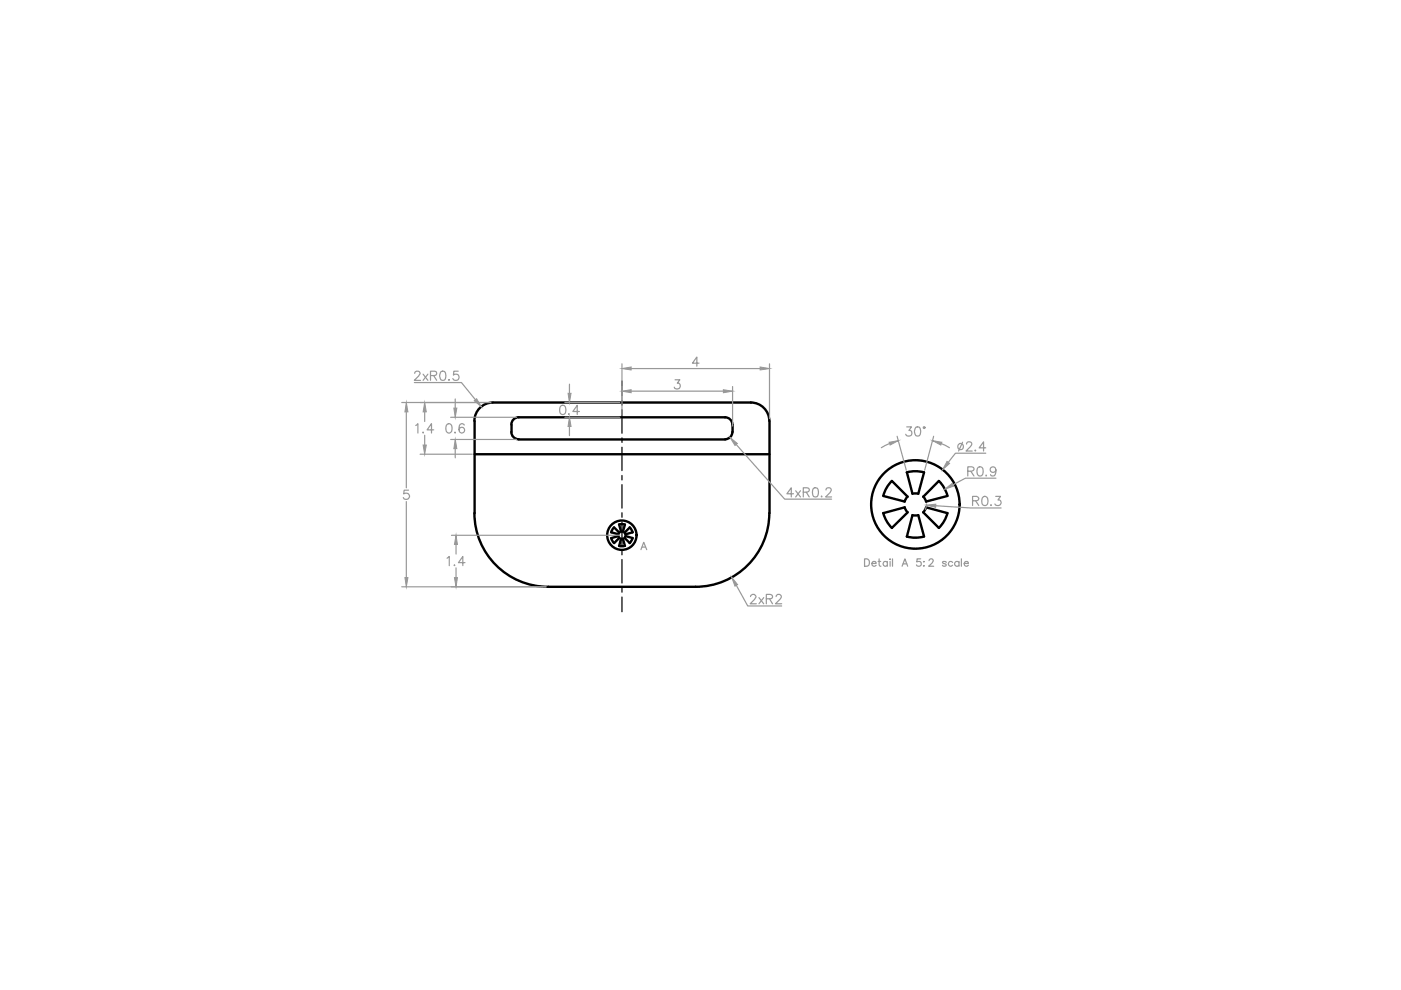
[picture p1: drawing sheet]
<svg xmlns="http://www.w3.org/2000/svg" width="297mm" height="210mm" viewBox="0 0 297 210" stroke-linecap="round" stroke-linejoin="round" font-family="sans-serif">
<!-- layer: 0 -->
<g fill="none" stroke="#000" stroke-width=".51">
<path d="M100.6 96.3h62.6M108.4 91.6a1.54 1.54 0 0 0 1.6 1.5M108.5 90v1.6M110 93.2h43.8M153.7 88.5a1.54 1.54 0 0 1 1.6 1.5M153.8 88.5h-43.8a1.54 1.54 0 0 0-1.6 1.5M155.3 90v1.6a1.54 1.54 0 0 1-1.6 1.5M159.2 85.3a3.9 3.9 0 0 1 3.9 4M159.2 85.3h-54.7a3.9 3.9 0 0 0-3.9 4v19.5M163.2 89.3v19.5M100.6 108.8a15.6 15.6 0 0 0 15.6 15.6h31.3M129.6 114.1l.6 1"/>
<path d="M129.6 112.9l1.5 .4 .2-.4M130.2 111.8l-.6 1.1M130.2 111.8l1.1 1.1M131.1 113.7l.2 .3M131.1 113.7l-1.5 .4M131.2 111.2h1.3M131.2 115.7h1.3M131.3 111.2l.3 1.5h.4M131.3 114l-1.1 1.1M131.6 114.2h.4M131.7 114.3l-.4 1.4M132.1 114.3l.4 1.4"/>
<path d="M132.4 114l1.1 1.1 .6-1M132.5 111.2l-.4 1.5M132.6 113.7l-.2 .3M132.6 113.7l1.6 .4M133.5 111.8l.6 1.1M133.5 111.8l-1.1 1.1M134.2 112.9l-1.6 .4-.2-.4M163.1 108.8a15.6 15.6 0 0 1-15.6 15.6M187.3 108.8l.7 1.7 1.1 1.4M187.3 105.2l4.5 1.1 .6-1M189.1 102l-1.1 1.4-.7 1.7M189.1 102l3.3 3.3"/>
<path d="M192.3 100.1l1.8-.2 1.8 .2M192.3 100.2l1.2 4.5h1.2l1.2-4.5M192.3 113.7l1.2-4.5h1.2l1.2 4.5-1.8 .3-1.8-.2M192.4 108.6l-.6-1-4.5 1.2M192.4 108.6l-3.3 3.3M199.1 102l-3.4 3.3M199.1 102l1.1 1.4 .7 1.7M200.9 108.8l-4.6-1.2-.6 1 3.4 3.3M200.9 105.2l-4.6 1.1-.6-1M200.9 108.8l-.7 1.7-1.1 1.4"/>
<circle cx="131.8" cy="113.5" r="3.1"/>
<circle cx="194.1" cy="107" r="9.4"/>
</g>
<g fill="none" stroke="#000" stroke-width=".25">
<path d="M131.9 80.8v3.1M131.9 84.9v1M131.9 86.9v5M131.9 92.8v1M131.9 94.8v5M131.9 100.8v1M131.9 102.7v5M131.9 108.7v1M131.9 110.7v5M131.9 116.6v1M131.9 118.6v5M131.9 124.6v1"/>
<path d="M131.9 126.6v3.1"/>
</g>
<!-- layer: dim -->
<g fill="none" stroke="#989898" stroke-width=".25">
<path d="M87.9 79.2l.1-.3 .3-.2h.4l.4 .4-.3 .6-1 .9h1.4M89.7 79.3l1 1.3M90.7 79.3l-1 1.3M91.3 79.6l1.1-.1 .2-.3-.1-.3-.4-.2h-.8v1.9M91.9 79.6l.7 1M93.5 78.8a.64 .64 0 0 1 .9 .3 .99 .99 0 0 1-.6 1.5 1.06 1.06 0 0 1-.5-1.5zM97.2 78.7h-1l-.1 .8a.68 .68 0 0 1 1.1 .1 .68 .68 0 0 1-.2 1 .68 .68 0 0 1-1-.3M131.9 77.1v10.9M133.8 78.1h27.4M148.2 77h-1.4l.9-1.3v1.9M163.2 77.1v11.7M85.2 85.3h18.9"/>
<path d="M86.1 87.3v16.1M87.8 81.1h10l3 3.7M88.1 90.2l.5-.4v2M89.1 96.3h11M89.7 91.6v.2l.1-.1M90 87.3v2.1M90 92.3v2.1M91.9 91.1h-1.3l.9-1.3v2M94.8 90a.59 .59 0 0 1 1 .2 1.32 1.32 0 0 1-.5 1.6h-.2a1.24 1.24 0 0 1-.3-1.8zM95.2 80.5l-.1 .1h.2M95.5 88.5h14M95.5 93.2h14"/>
<path d="M96.5 91.6v.2l.1-.1M96.5 84.6v1.9M96.5 95.1v2M98.4 90.1l-.1-.1a.59 .59 0 0 0-.9 .2 1.2 1.2 0 0 0 .5 1.6 .6 .6 0 0 0 .6-.5 .6 .6 0 0 0-.5-.7 .6 .6 0 0 0-.7 .5M119 86a.64 .64 0 0 1 .9 .3 1.25 1.25 0 0 1-.5 1.6h-.2a1.23 1.23 0 0 1-.2-1.9zM119.8 85.3h11.6M119.8 88.5h11.6M120.6 87.7l-.1 .1h.2M120.7 81.4v2M120.7 90.4v2M122.9 87.2h-1.4l.9-1.3v2M133.8 82.9h19.6"/>
<path d="M143.1 80.5h1l-.5 .7a.64 .64 0 0 1 .5 1.1 .64 .64 0 0 1-1.1-.2M155.3 82v8.3M156.1 94.2l10.3 11.6h9.9M188.6 94l-1.7 .9M190.2 92.5l2 7.2M192.2 90.5h1.1l-.6 .8a.65 .65 0 0 1 .6 .9 .65 .65 0 0 1-1.1 .1l-.2-.2M194.2 90.6a.64 .64 0 0 1 .9 .3 .99 .99 0 0 1-.6 1.6 1.06 1.06 0 0 1-.5-1.6zM198 92.5l-2 7.2M199.6 94l1.7 .9M204.1 93.8l-.9 1.8M204.9 94.1l.4-.4 .6 .1 .1 .2-.3 .7-.9 .9h1.3M205.2 99.9h.8a.5 .5 0 0 0 .5-.6l-.5-.3h-.8v1.9"/>
<path d="M205.8 99.9l.7 1M206.8 95.4l-.1 .1 .1 .1 .1-.1M207.4 99.1a.67 .67 0 0 1 1 .2 1.32 1.32 0 0 1-.5 1.6h-.2a1.24 1.24 0 0 1-.3-1.8zM209 96.1h-6.4l-1.6 1.9M209 95h-1.4l.9-1.3v1.9M211.2 99.6a.61 .61 0 0 1-.8 .6 .61 .61 0 0 1-.4-1 .61 .61 0 0 1 1 0 1.05 1.05 0 0 1-.6 1.7l-.3-.1-.1-.2M86.1 106.3v16.2M86.6 103.9h-.9l-.1 .8a.7 .7 0 0 1 1.1 0 .7 .7 0 0 1-.2 1.1 .7 .7 0 0 1-1-.3M94.8 118.4l.5-.4v1.9M95.7 113.5h35.7M96.4 119.8v.1v-.1M96.7 115.4v2.1"/>
<path d="M98.6 119.3h-1.4l.9-1.3v1.9M135.9 116.5l.6-1.5 .6 1.5M136.1 116h.8M168.2 104.7h-1.4l1-1.3v2M168.7 104.1l1 1.3M169.7 104.1l-1 1.3M170.3 104.4l1.1-.2 .2-.2-.1-.4-.4-.2h-.8v2M170.9 104.4l.7 1M172.5 103.5a.67 .67 0 0 1 .9 .3 1.83 1.83 0 0 1-.1 1.5 .64 .64 0 0 1-1-.3 1.71 1.71 0 0 1 .2-1.5zM174.2 105.2l-.1 .1h.2M175.1 103.9l.1-.3 .3-.2 .6 .2a.66 .66 0 0 1-.1 .8l-1 1h1.3M183.3 118.5h.5a.84 .84 0 0 1 .5 .8 .84 .84 0 0 1-.5 .8h-.5z"/>
<path d="M184.9 119.5h.9a.5 .5 0 0 0-.6-.4 .5 .5 0 0 0-.4 .4 .5 .5 0 0 0 .4 .6l.6-.3M186.2 119h.5M186.4 118.5v1.3l.1 .2 .3 .1M188.1 119.3a.5 .5 0 0 0-.7-.1 .5 .5 0 0 0 0 .7 .5 .5 0 0 0 .7-.1M188.1 119v1.1M188.7 118.5v.2zM188.7 119v1.1M189.2 118.5v1.6M191.5 119.5h.7M195.2 118.5h-.8v.7a.54 .54 0 0 1 .8 0 .54 .54 0 0 1-.1 .8 .54 .54 0 0 1-.8-.2M195.8 119.1h.2zM195.8 120h.2z"/>
<path d="M196.4 106.8l-.2 1.2M197 118.9l.3-.4 .4 .1 .2 .2-.2 .5-.8 .8h1.1M198.4 107.2l7.3 .5h6.6M200.6 119.3l-.1-.2h-.6v.3l.5 .1 .2 .3-.3 .3-.5-.3M202 119.3a.5 .5 0 0 0-.8-.1 .5 .5 0 0 0 0 .7 .5 .5 0 0 0 .8-.1M203.3 119.3a.52 .52 0 0 0-.7-.1 .52 .52 0 0 0 0 .7 .52 .52 0 0 0 .7-.1M203.3 119v1.1M203.8 118.5v1.6M204.4 119.5h.9a.5 .5 0 0 0-.5-.4 .5 .5 0 0 0-.5 .5 .5 .5 0 0 0 .5 .5l.5-.3M206.2 106.2l1.1-.1 .2-.5-.4-.4h-.9v2M206.8 106.2l.7 1M208.4 105.4a.59 .59 0 0 1 1 .2 1.25 1.25 0 0 1-.5 1.6h-.2a1.19 1.19 0 0 1-.3-1.8z"/>
<path d="M209.1 100.7l-.1 .1h.2M210.1 107l-.1 .1h.2M211.1 105.2h1l-.5 .8a.62 .62 0 0 1 .7 .7 .62 .62 0 0 1-.9 .5l-.5-.4M211.2 101.4h-6.5l-2.6 1.4M85.2 124.4h30.6M96.7 120.4v2.1M156.1 124.1l2.4 4.4h7.2M159.1 126.5l.4-.5 .6 .2a.38 .38 0 0 1 0 .6l-1.1 1.2h1.4M160.9 126.7l1 1.3M161.9 126.7l-1 1.3M162.5 127l1.1-.1 .2-.3-.1-.4-.4-.2h-.8v2M163.2 127l.6 1"/>
<path d="M164.5 126.5l.4-.5h.4l.3 .2 .1 .4-1.3 1.4h1.3M191.3 120.1l.6-1.6 .5 1.6"/>
<circle cx="195.9" cy="90.7" r=".19"/>
<circle cx="203.7" cy="94.7" r=".66"/>
</g>
<g fill="#989898" stroke="#989898" stroke-width=".21">
<path d="M131.9 78.1l1.9-.3v.6z"/>
<path d="M161.2 77.8l2 .3-2 .3z"/>
<path d="M131.9 82.9l1.9-.3v.7z"/>
<path d="M153.4 82.6l1.9 .3-1.9 .4z"/>
<path d="M86.1 85.3l.4 2h-.6z"/>
<path d="M85.9 122.5h.6l-.4 1.9z"/>
<path d="M90 85.3l.4 2h-.7z"/>
<path d="M89.7 94.4h.7l-.4 1.9z"/>
<path d="M96.2 86.5h.7l-.4 2z"/>
<path d="M96.5 93.2l.4 1.9h-.7z"/>
<path d="M155.2 122.4l1.2 1.6-.6 .3z"/>
<path d="M100.5 85l.5-.5 1.1 1.7z"/>
<path d="M154.8 92.8l1.5 1.2-.5 .4z"/>
<path d="M96.4 122.5h.6l-.3 1.9z"/>
<path d="M96.7 113.5l.3 1.9h-.6z"/>
<path d="M200.8 97.8l.5 .5-1.4 1.3z"/>
<path d="M197.7 93.4l2 .4-.2 .6z"/>
<path d="M188.5 93.8l2-.4-1.8 1z"/>
<path d="M200.3 103.7l1.6-1.2 .3 .6z"/>
<path d="M196.4 107.1l2-.2v.7z"/>
<path d="M120.7 88.5l.4 1.9h-.7z"/>
<path d="M120.4 83.4h.7l-.4 1.9z"/>
</g>
</svg>
